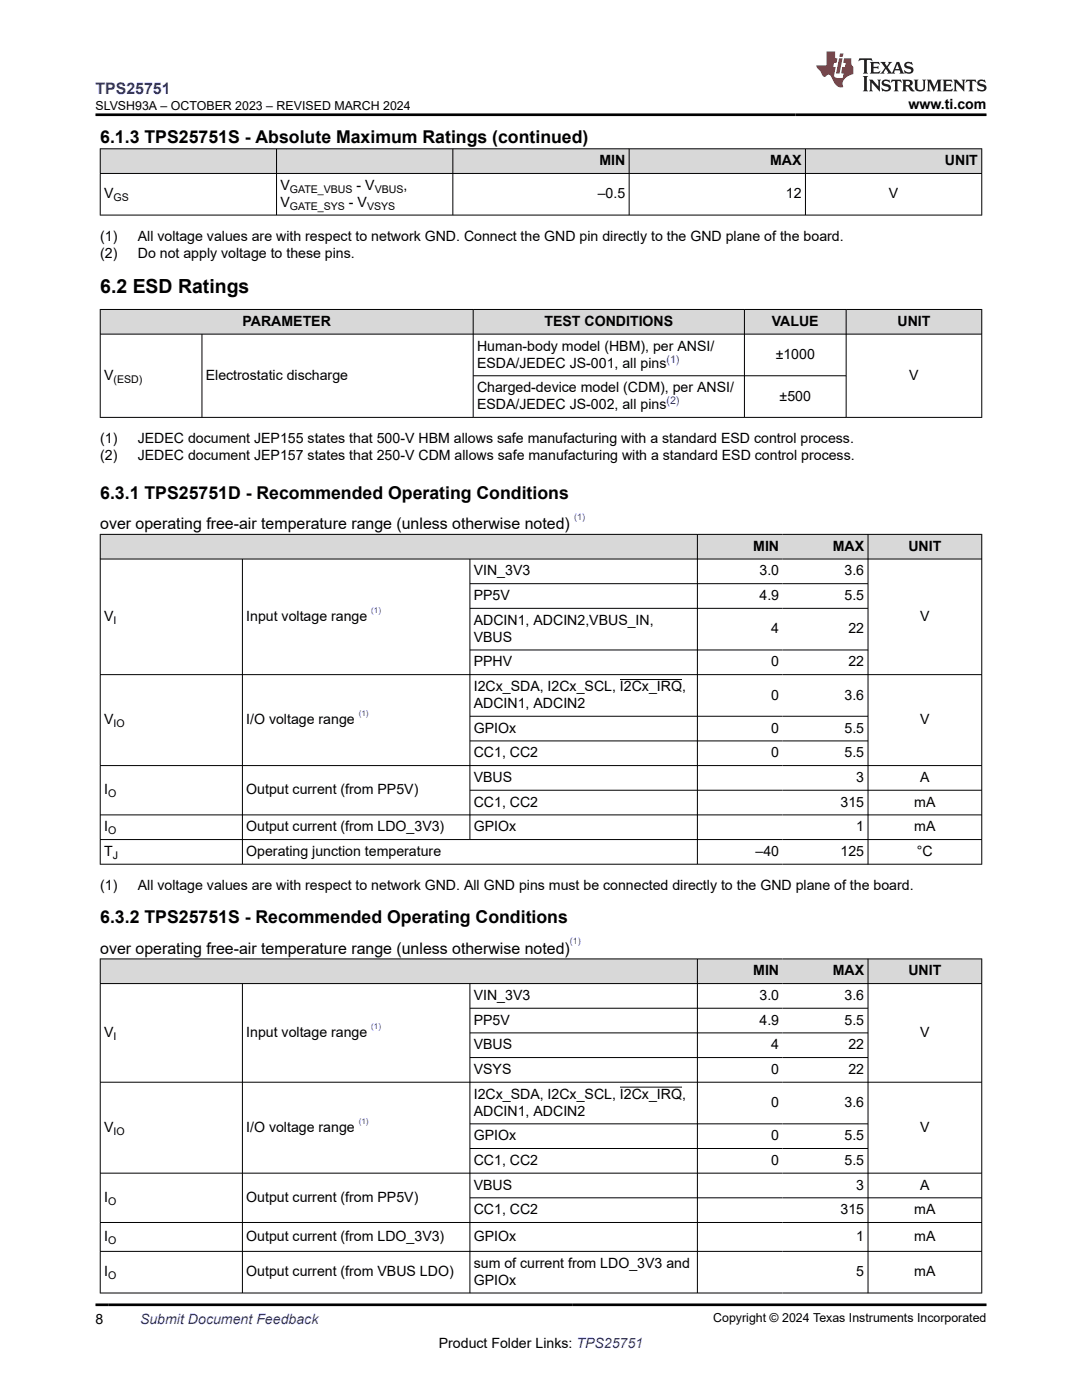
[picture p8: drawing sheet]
<svg xmlns="http://www.w3.org/2000/svg" width="216mm" height="279mm" viewBox="0 0 216 279" stroke-linecap="round" stroke-linejoin="round" font-family="sans-serif">
<defs><g id="words">
<text font-size="3.9" x="20" y="58.4">6.2 ESD Ratings</text>
<g font-size="3.5">
<text x="20" y="28.5">6.1.3 TPS25751S - Absolute Maximum Ratings (continued)</text>
<text x="20" y="99.6">6.3.1 TPS25751D - Recommended Operating Conditions</text>
<text x="20" y="184.3">6.3.2 TPS25751S - Recommended Operating Conditions</text>
</g>
<text font-size="3.2" fill="#00f" x="19" y="18.7">TPS25751</text>
<g font-size="3.2">
<text x="20" y="105.6">over operating free-air temperature range (unless otherwise noted)</text>
<text x="20" y="190.3">over operating free-air temperature range (unless otherwise noted)</text>
</g>
<g font-size="2.8">
<text x="181.3" y="21.8">www.ti.com</text>
<text x="119.6" y="33">MIN</text>
<text x="153.7" y="33">MAX</text>
<text x="188.5" y="33">UNIT</text>
<text x="20.8" y="39.6">V</text>
<text x="55.9" y="41.3">V</text>
<text x="55.9" y="37.9">V</text>
<text x="69.6" y="41.3">- V</text>
<text x="71.2" y="37.9">- V</text>
<text x="80.5" y="37.9">,</text>
<text x="119.3" y="39.6">–0.5</text>
<text x="156.8" y="39.6">12</text>
<text x="177.4" y="39.6">V</text>
<text x="20" y="48.1">(1)</text>
<text x="20" y="51.5">(2)</text>
<text x="27.5" y="48.1">All voltage values are with respect to network GND. Connect the GND pin directly to the GND plane of the board.</text>
<text x="27.5" y="51.5">Do not apply voltage to these pins.</text>
<text x="48.4" y="65">PARAMETER</text>
<text x="108.6" y="65">TEST CONDITIONS</text>
<text x="154" y="65">VALUE</text>
<text x="179.1" y="65">UNIT</text>
<text x="95.2" y="70">Human-body model (HBM), per ANSI/</text>
<text x="154.8" y="71.7">±1000</text>
<text x="20.8" y="75.8">V</text>
<text x="41.1" y="75.8">Electrostatic discharge</text>
<text x="95.2" y="73.3">ESDA/JEDEC JS-001, all pins</text>
<text x="181.4" y="75.8">V</text>
<text x="95.2" y="78.3">Charged-device model (CDM), per ANSI/</text>
<text x="95.2" y="81.7">ESDA/JEDEC JS-002, all pins</text>
<text x="155.6" y="80">±500</text>
<text x="20" y="88.5">(1)</text>
<text x="27.5" y="88.5">JEDEC document JEP155 states that 500-V HBM allows safe manufacturing with a standard ESD control process.</text>
<text x="20" y="91.8">(2)</text>
<text x="27.5" y="91.8">JEDEC document JEP157 states that 250-V CDM allows safe manufacturing with a standard ESD control process.</text>
<text x="150.3" y="109.9">MIN</text>
<text x="166.2" y="109.9">MAX</text>
<text x="181.3" y="109.9">UNIT</text>
<text x="94.5" y="114.8">VIN_3V3</text>
<text x="94.5" y="119.8">PP5V</text>
<text x="151.6" y="114.8">3.0</text>
<text x="151.6" y="119.8">4.9</text>
<text x="168.5" y="114.8">3.6</text>
<text x="168.5" y="119.8">5.5</text>
<text x="20.8" y="123.9">V</text>
<text x="49.1" y="123.9">Input voltage range</text>
<text x="94.5" y="124.7">ADCIN1, ADCIN2,VBUS_IN,</text>
<text x="183.6" y="123.9">V</text>
<text x="94.5" y="128.1">VBUS</text>
<text x="153.9" y="126.4">4</text>
<text x="169.3" y="126.4">22</text>
<text x="94.5" y="133">PPHV</text>
<text x="94.5" y="137.9">I2Cx_SDA, I2Cx_SCL, I2Cx_IRQ,</text>
<text x="153.9" y="133">0</text>
<text x="169.3" y="133">22</text>
<text x="94.5" y="141.3">ADCIN1, ADCIN2</text>
<text x="153.9" y="139.6">0</text>
<text x="168.5" y="139.6">3.6</text>
<text x="20.8" y="144.5">V</text>
<text x="49.1" y="144.5">I/O voltage range</text>
<text x="94.5" y="146.2">GPIOx</text>
<text x="153.9" y="146.2">0</text>
<text x="168.5" y="146.2">5.5</text>
<text x="183.6" y="144.5">V</text>
<text x="94.5" y="151.1">CC1, CC2</text>
<text x="153.9" y="151.1">0</text>
<text x="168.5" y="151.1">5.5</text>
<text x="20.8" y="158.5">I</text>
<text x="49.1" y="158.5">Output current (from PP5V)</text>
<text x="94.5" y="156.1">VBUS</text>
<text x="94.5" y="161">CC1, CC2</text>
<text x="167.7" y="161">315</text>
<text x="170.9" y="156.1">3</text>
<text x="182.4" y="161">mA</text>
<text x="183.6" y="156.1">A</text>
<text x="20.8" y="165.9">I</text>
<text x="49.1" y="165.9">Output current (from LDO_3V3)</text>
<text x="94.5" y="165.9">GPIOx</text>
<text x="170.9" y="165.9">1</text>
<text x="182.4" y="165.9">mA</text>
<text x="20.8" y="170.8">T</text>
<text x="49.1" y="170.8">Operating junction temperature</text>
<text x="150.8" y="170.8">–40</text>
<text x="167.7" y="170.8">125</text>
<text x="183" y="170.8">°C</text>
<text x="20" y="177.6">(1)</text>
<text x="27.5" y="177.6">All voltage values are with respect to network GND. All GND pins must be connected directly to the GND plane of the board.</text>
<text x="150.3" y="194.6">MIN</text>
<text x="166.2" y="194.6">MAX</text>
<text x="181.3" y="194.6">UNIT</text>
<text x="94.5" y="199.6">VIN_3V3</text>
<text x="151.6" y="199.6">3.0</text>
<text x="168.5" y="199.6">3.6</text>
<text x="20.8" y="207">V</text>
<text x="49.1" y="207">Input voltage range</text>
<text x="94.5" y="204.5">PP5V</text>
<text x="94.5" y="209.4">VBUS</text>
<text x="151.6" y="204.5">4.9</text>
<text x="153.9" y="209.4">4</text>
<text x="168.5" y="204.5">5.5</text>
<text x="169.3" y="209.4">22</text>
<text x="183.6" y="207">V</text>
<text x="94.5" y="214.3">VSYS</text>
<text x="153.9" y="214.3">0</text>
<text x="169.3" y="214.3">22</text>
<text x="94.5" y="219.3">I2Cx_SDA, I2Cx_SCL, I2Cx_IRQ,</text>
<text x="153.9" y="220.9">0</text>
<text x="168.5" y="220.9">3.6</text>
<text x="20.8" y="225.9">V</text>
<text x="49.1" y="225.9">I/O voltage range</text>
<text x="94.5" y="222.6">ADCIN1, ADCIN2</text>
<text x="94.5" y="227.6">GPIOx</text>
<text x="153.9" y="227.6">0</text>
<text x="168.5" y="227.6">5.5</text>
<text x="183.6" y="225.9">V</text>
<text x="94.5" y="232.5">CC1, CC2</text>
<text x="153.9" y="232.5">0</text>
<text x="168.5" y="232.5">5.5</text>
<text x="20.8" y="239.9">I</text>
<text x="49.1" y="239.9">Output current (from PP5V)</text>
<text x="94.5" y="237.4">VBUS</text>
<text x="170.9" y="237.4">3</text>
<text x="183.6" y="237.4">A</text>
<text x="94.5" y="242.3">CC1, CC2</text>
<text x="167.7" y="242.3">315</text>
<text x="182.4" y="242.3">mA</text>
<text x="20.8" y="247.7">I</text>
<text x="49.1" y="247.7">Output current (from LDO_3V3)</text>
<text x="94.5" y="247.7">GPIOx</text>
<text x="170.9" y="247.7">1</text>
<text x="182.4" y="247.7">mA</text>
<text x="20.8" y="254.7">I</text>
<text x="49.1" y="254.7">Output current (from VBUS LDO)</text>
<text x="94.5" y="253">sum of current from LDO_3V3 and</text>
<text x="94.5" y="256.4">GPIOx</text>
<text x="170.9" y="254.7">5</text>
<text x="182.4" y="254.7">mA</text>
<text x="19" y="264.2">8</text>
<text x="87.6" y="269">Product Folder Links: TPS25751</text>
</g>
<text font-size="2.8" fill="#00f" x="27.9" y="264.2">Submit Document Feedback</text>
<g font-size="2.5">
<text x="19" y="21.9">SLVSH93A – OCTOBER 2023 – REVISED MARCH 2024</text>
<text x="142.3" y="263.9">Copyright © 2024 Texas Instruments Incorporated</text>
</g>
<g font-size="2.1">
<text x="22.6" y="40.1">GS</text>
<text x="57.8" y="38.5">GATE_VBUS</text>
<text x="57.8" y="41.8">GATE_SYS</text>
<text x="73.2" y="41.8">VSYS</text>
<text x="74.8" y="38.5">VBUS</text>
<text x="22.6" y="76.4">(ESD)</text>
<text x="22.6" y="124.5">I</text>
<text x="22.6" y="145.1">IO</text>
<text x="21.6" y="159.1">O</text>
<text x="21.6" y="166.5">O</text>
<text x="22.5" y="171.4">J</text>
<text x="22.6" y="207.5">I</text>
<text x="22.6" y="226.4">IO</text>
<text x="21.6" y="240.4">O</text>
<text x="21.6" y="248.2">O</text>
<text x="21.6" y="255.3">O</text>
</g>
<g font-size="2.1" fill="#00f">
<text x="133" y="72.4">(1)</text>
<text x="133" y="80.7">(2)</text>
</g>
<g font-size="1.8" fill="#00f">
<text x="114.6" y="103.7">(1)</text>
<text x="113.7" y="188.5">(1)</text>
</g>
<g font-size="1.6" fill="#00f">
<text x="74.1" y="122.3">(1)</text>
<text x="71.6" y="142.9">(1)</text>
<text x="74.1" y="205.3">(1)</text>
<text x="71.6" y="224.2">(1)</text>
</g>
</g></defs>
<g fill="#d8d8d8">
<path d="M20 29.7h175.9v4.9h-175.9z" fill-rule="evenodd"/>
<path d="M20.1 29.8h35v4.8h-35z" fill-rule="evenodd"/>
<path d="M55.2 29.8h35.1v4.8h-35.1z" fill-rule="evenodd"/>
<path d="M90.4 29.8h35.1v4.8h-35.1z" fill-rule="evenodd"/>
<path d="M125.6 29.8h35.1v4.8h-35.1z" fill-rule="evenodd"/>
<path d="M160.8 29.8h35v4.8h-35z" fill-rule="evenodd"/>
</g>
<path d="M19.9 29.7h176.1M19.9 34.6h176.1M20 29.6v13.4M55.2 29.6v13.4M90.4 29.6v13.4M125.5 29.6v13.4M160.7 29.6v13.4M195.9 29.6v13.4M19.9 42.9h176.1" fill="none" stroke="#000" stroke-width=".2"/>
<g fill="#d8d8d8">
<path d="M20 61.8h175.9v4.9h-175.9z" fill-rule="evenodd"/>
<path d="M20.1 61.8h74.3v4.8h-74.3z" fill-rule="evenodd"/>
<path d="M94.5 61.8h54v4.8h-54z" fill-rule="evenodd"/>
<path d="M148.6 61.8h20.2v4.8h-20.2z" fill-rule="evenodd"/>
<path d="M168.9 61.8h26.9v4.8h-26.9z" fill-rule="evenodd"/>
</g>
<path d="M19.9 61.8h176.1M19.9 66.7h176.1M20 61.7v21.7M40.3 66.7v16.7M94.4 61.7v21.7M94.4 75h74.5M148.5 61.7v21.7M168.8 61.7v21.7M195.9 61.7v21.7M19.9 83.3h176.1" fill="none" stroke="#000" stroke-width=".2"/>
<g fill="#d8d8d8">
<path d="M20 106.6h175.9v5h-175.9z" fill-rule="evenodd"/>
<path d="M20.1 106.7h119v4.8h-119z" fill-rule="evenodd"/>
<path d="M139.2 106.7h17v4.8h-17z" fill-rule="evenodd"/>
<path d="M156.2 106.7h16.9v4.8h-16.9z" fill-rule="evenodd"/>
<path d="M173.3 106.7h22.5v4.8h-22.5z" fill-rule="evenodd"/>
</g>
<g fill="none" stroke="#000" stroke-width=".2">
<path d="M19.9 106.6h176.1M19.9 111.6h176.1M20 106.6v65.9M48.4 111.6v60.9M93.8 111.6v56M93.8 116.5h79.5M139.2 106.6v65.9M173.2 106.6v65.9M195.9 106.6v65.9M19.9 134.6h176.1M93.8 121.4h79.5M93.8 129.7h79.5"/>
<path d="M123.7 135.6h12.4M19.9 152.8h176.1M93.8 142.9h79.5M93.8 147.9h79.5M93.8 157.7h102.2M19.9 162.6h176.1M19.9 167.6h176.1M19.9 172.5h176.1"/>
</g>
<g fill="#d8d8d8">
<path d="M20 191.4h175.9v4.9h-175.9z" fill-rule="evenodd"/>
<path d="M20.1 191.4h119v4.8h-119z" fill-rule="evenodd"/>
<path d="M139.2 191.4h17v4.8h-17z" fill-rule="evenodd"/>
<path d="M156.2 191.4h16.9v4.8h-16.9z" fill-rule="evenodd"/>
<path d="M173.3 191.4h22.5v4.8h-22.5z" fill-rule="evenodd"/>
</g>
<g fill="none" stroke="#000" stroke-width=".2">
<path d="M19.9 191.4h176.1M19.9 196.3h176.1M20 191.3v66.8M48.4 196.3v61.8M93.8 196.3v61.8M139.2 191.3v66.8M173.2 191.3v66.8M195.9 191.3v66.8M19.9 216h176.1M93.8 201.2h79.5M93.8 206.1h79.5M93.8 211.1h79.5"/>
<path d="M123.7 217h12.4M19.9 234.1h176.1M93.8 224.3h79.5M93.8 229.2h79.5M93.8 239.1h102.2M19.9 249.7h176.1M19.9 258h176.1M196 244h-176.1"/>
</g>
<path d="M171.5 11.6l-.2 .6 .5-.2h.6v.1v2.2l-.2 .4h1l-.2-.4v-2.2v-.1h.5l.5 .2-.1-.6zM173.6 12.4l.2 .3v1.6l-.2 .4h1.9l.1-.6a1.08 1.08 0 0 1-1.3 .2v-.7h.6l.4 .2v-.7l-.4 .2h-.6v-.5l.2-.2a1 1 0 0 1 1 .3l-.1-.5zM175.7 12.4l.9 1.1-1 1.2h.9l-.2-.2 .5-.8 .4 .8-.2 .2h1.6l-.2-.2 .2-.5h.9l.1 .5-.1 .2h.9l-.2-.4-.8-1.9h-.5l-.9 2.1-.9-1.1 .9-1h-.8l.2 .2-.4 .6-.4-.6 .2-.2zM179 12.8l.4 1h-.7zM180.7 12.5a.65 .65 0 0 0-.2 .7 .65 .65 0 0 0 .6 .5l.6 .1 .1 .3a.79 .79 0 0 1-.7 .4 .79 .79 0 0 1-.7-.5l.1 .7 .2-.1a.93 .93 0 0 0 1.1 0 .93 .93 0 0 0 .4-.9 1.46 1.46 0 0 0-1.2-.6l-.1-.3a1.09 1.09 0 0 1 1.2 .2l-.2-.6-.1 .1-.5-.2zM172.2 15.2l.2 .4v2.2l-.2 .4h1l-.2-.4v-2.2l.2-.4zM173.4 15.9l.2 .4v1.5l-.2 .4h.8l-.3-.4 .1-1.3 1.6 1.8v-2l.2-.4h-.7l.1 .2 .1 1.1-1.2-1.3zM176.2 16a.65 .65 0 0 0-.2 .8 .65 .65 0 0 0 .6 .4l.6 .2 .1 .2a.79 .79 0 0 1-.7 .4 .79 .79 0 0 1-.7-.5l.1 .7 .2-.1a.93 .93 0 0 0 1.1 .1 .93 .93 0 0 0 .4-1 1.46 1.46 0 0 0-1.2-.5l-.1-.4a1.09 1.09 0 0 1 1.2 .2l-.1-.6-.2 .1-.5-.1zM177.9 15.9l-.1 .6a.63 .63 0 0 1 .8-.3v1.6l-.3 .4h1l-.2-.4v-1.6a.66 .66 0 0 1 .8 .3l-.1-.6zM180 15.9l.2 .4v1.5l-.2 .4h1l-.2-.2-.1-.7h.5l.1 .2a.79 .79 0 0 0 1.2 .6l-1-.9a.61 .61 0 0 0 .6-.6 .61 .61 0 0 0-.5-.7zM180.8 16.2h.1a.47 .47 0 0 1 .5 .1 .47 .47 0 0 1 .1 .5l-.1 .1-.7 .1zM182.3 15.9l.2 .2a2.27 2.27 0 0 0 .4 2 1.04 1.04 0 0 0 1.7-.7v-1.3l.2-.2h-.8l.2 .4v1.1a.6 .6 0 0 1-.6 .6 .6 .6 0 0 1-.6-.6v-1.1l.3-.4zM184.9 15.9l.2 .4v1.5l-.2 .4h.8l-.3-.4v-1.4l.9 1.9 .9-1.9v1.4l-.3 .4h1l-.2-.4v-1.5l.2-.4h-.8l-.7 1.5-.6-1.5zM188.1 15.9l.2 .4v1.5l-.2 .4h1.9l.1-.6a1.09 1.09 0 0 1-1.3 .2v-.7h.6l.4 .2v-.6l-.4 .2h-.6v-.6l.2-.1a1.01 1.01 0 0 1 1 .3l-.1-.6zM190.2 15.9l.3 .4v1.5l-.3 .4h.8l-.2-.4v-1.3l1.6 1.8v-2l.2-.4h-.7l.2 .2v1.1l-1.2-1.3zM192.8 15.9l-.1 .6a.63 .63 0 0 1 .8-.3v1.6l-.3 .4h1l-.2-.4v-1.6a.66 .66 0 0 1 .8 .3l-.1-.6zM195.2 16a.65 .65 0 0 0-.2 .8 .65 .65 0 0 0 .6 .4l.6 .2 .2 .2a.79 .79 0 0 1-.7 .4 .79 .79 0 0 1-.7-.5l.1 .7 .2-.1a.93 .93 0 0 0 1 .1 .93 .93 0 0 0 .5-1 1.46 1.46 0 0 0-1.3-.5v-.4a1.09 1.09 0 0 1 1.2 .2l-.2-.6-.2 .1-.5-.1z" fill="#231f20"/>
<path d="M164.9 10.3v2.7h-2l.1 .4 .8 1a.95 .95 0 0 0 1 .9 .59 .59 0 0 1 .5-.4 .59 .59 0 0 1 .5 .3l.4 .8a1.59 1.59 0 0 0 2.1 1.4 1.61 1.61 0 0 1 1-2.3l1-.3-.1-1.5a1.59 1.59 0 0 1-.3-1.7h-1.5l-.2 .9h.6l-.2 .9h-.5l-.2 .9v.3l.4 .1-.1 .9h-.7a.73 .73 0 0 1-1-.7l.3-1.5h-.5l.1-.9h.5l.2-.9h-.5v-1.3zM167.4 11.6l-.6 3.1h.7l.6-3.1zM167.6 10.7l-.1 .6h.7l.1-.6z" fill="#ed1c24"/>
<path d="M19 22.9h177.8M19 260.4h177.8" fill="none" stroke="#000" stroke-width=".53"/>
<use href="#words"/>
</svg>
